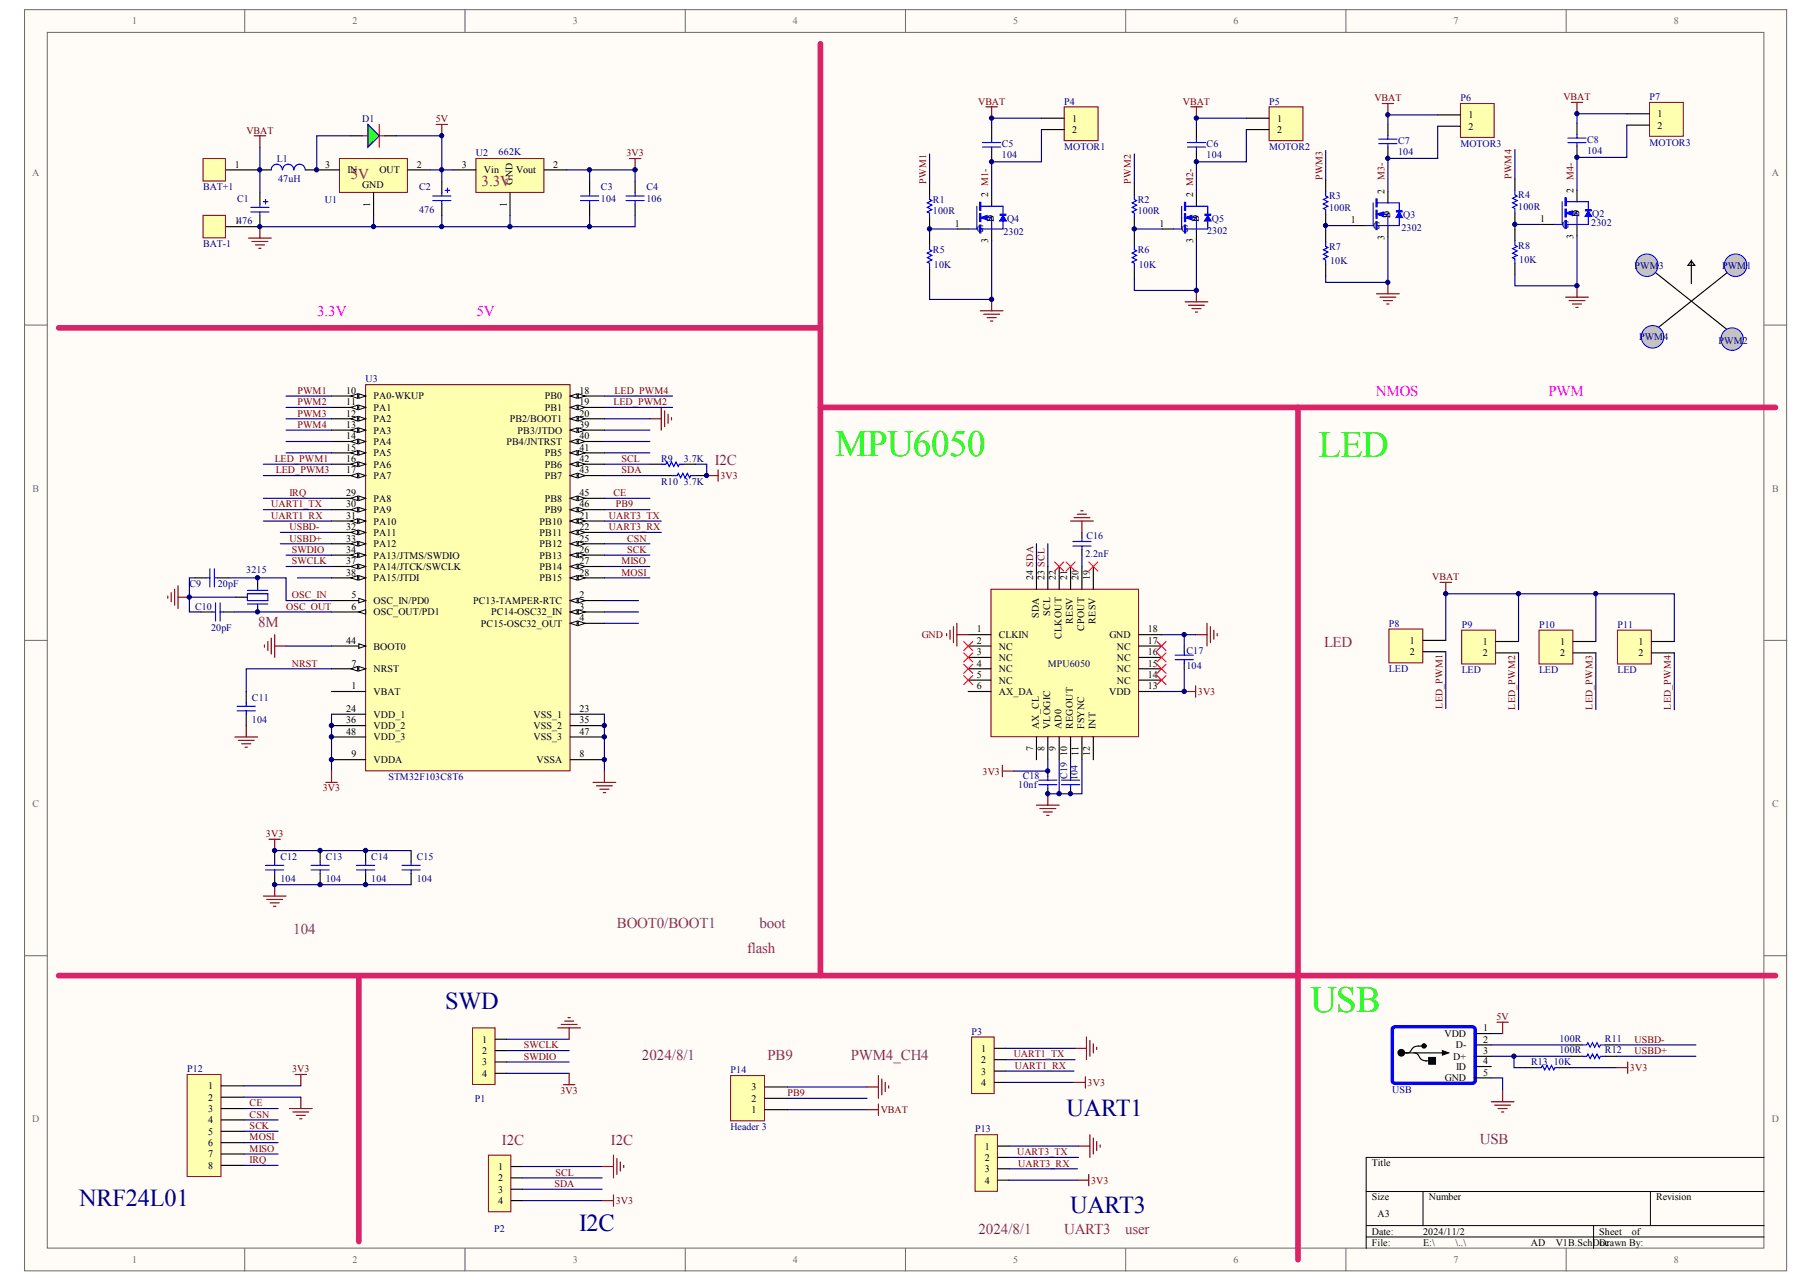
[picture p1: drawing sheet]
<svg xmlns="http://www.w3.org/2000/svg" width="297mm" height="210mm" viewBox="0 0 297 210" stroke-linecap="round" stroke-linejoin="round" font-family="sans-serif">
<defs><g id="words">
<g font-size="6" fill="#0f0">
<text x="136.6" y="74.7">MPU6050</text>
<text x="215.7" y="74.8">LED</text>
<text x="214.4" y="165.6">USB</text>
</g>
<g font-size="4" fill="#000080">
<text x="72.8" y="165">SWD</text>
<text x="174.5" y="182.5">UART1</text>
<text x="12.9" y="197.4">NRF24L01</text>
<text x="94.7" y="201.5">I2C</text>
<text x="175" y="198.5">UART3</text>
</g>
<g font-size="2.5" fill="#800080">
<text x="57.4" y="29.3">5V</text>
<text x="78.8" y="30.4">3.3V</text>
<text x="116.9" y="76.1">I2C</text>
<text x="42.2" y="102.5">8M</text>
<text x="216.6" y="105.9">LED</text>
<text x="48" y="152.7">104</text>
<text x="100.9" y="151.8">BOOT0/BOOT1</text>
<text x="122.2" y="155.9">flash</text>
<text x="124.2" y="151.8">boot</text>
<text x="105" y="173.4">2024/8/1</text>
<text x="125.5" y="173.4">PB9</text>
<text x="139.2" y="173.4">PWM4_CH4</text>
<text x="82.1" y="187.3">I2C</text>
<text x="99.9" y="187.3">I2C</text>
<text x="242.1" y="187.1">USB</text>
<text x="160" y="201.8">2024/8/1</text>
<text x="174.1" y="201.8">UART3</text>
<text x="184" y="201.8">user</text>
</g>
<g font-size="2.5" fill="#f0f">
<text x="51.9" y="51.8">3.3V</text>
<text x="78" y="51.8">5V</text>
<text x="225.1" y="64.8">NMOS</text>
<text x="253.3" y="64.8">PWM</text>
</g>
<g font-size="1.6" fill="#696969">
<text x="21.6" y="4">1</text>
<text x="57.6" y="4">2</text>
<text x="93.7" y="4">3</text>
<text x="129.7" y="4">4</text>
<text x="165.7" y="4">5</text>
<text x="201.7" y="4">6</text>
<text x="237.8" y="4">7</text>
<text x="273.8" y="4">8</text>
<text x="5.3" y="28.8">A</text>
<text x="289.8" y="28.8">A</text>
<text x="5.3" y="80.4">B</text>
<text x="289.9" y="80.4">B</text>
<text x="5.3" y="132">C</text>
<text x="289.9" y="132">C</text>
<text x="5.3" y="183.6">D</text>
<text x="289.8" y="183.6">D</text>
<text x="21.6" y="206.6">1</text>
<text x="57.6" y="206.6">2</text>
<text x="93.7" y="206.6">3</text>
<text x="129.7" y="206.6">4</text>
<text x="165.7" y="206.6">5</text>
<text x="201.7" y="206.6">6</text>
<text x="237.8" y="206.6">7</text>
<text x="273.8" y="206.6">8</text>
</g>
<g font-size="1.6" fill="#800000">
<text x="160" y="17.1">VBAT</text>
<text x="193.5" y="17.1">VBAT</text>
<text x="224.8" y="16.6">VBAT</text>
<text x="255.7" y="16.4">VBAT</text>
<text x="40.3" y="21.9">VBAT</text>
<text x="71.3" y="20">5V</text>
<text x="102.4" y="25.6">3V3</text>
<text x="216.3" y="29.5" transform="rotate(-90 216.3 29.5)">PWM3</text>
<text x="226.5" y="29.5" transform="rotate(-90 226.5 29.5)">M3-</text>
<text x="247.2" y="29.3" transform="rotate(-90 247.2 29.3)">PWM4</text>
<text x="257.4" y="29.5" transform="rotate(-90 257.4 29.5)">M4-</text>
<text x="151.5" y="30" transform="rotate(-90 151.5 30)">PWM1</text>
<text x="185" y="30" transform="rotate(-90 185 30)">PWM2</text>
<text x="48.6" y="64.4">PWM1</text>
<text x="100.5" y="64.4">LED_PWM4</text>
<text x="48.6" y="66.3">PWM2</text>
<text x="48.6" y="68.1">PWM3</text>
<text x="48.6" y="70">PWM4</text>
<text x="100.3" y="66.3">LED_PWM2</text>
<text x="44.9" y="75.6">LED_PWM1</text>
<text x="45.1" y="77.4">LED_PWM3</text>
<text x="101.6" y="77.4">SDA</text>
<text x="101.6" y="75.6">SCL</text>
<text x="44.4" y="83">UART1_TX</text>
<text x="47.3" y="81.2">IRQ</text>
<text x="100.3" y="81.2">CE</text>
<text x="100.7" y="83">PB9</text>
<text x="117.8" y="78.4">3V3</text>
<text x="44.4" y="84.9">UART1_RX</text>
<text x="47.3" y="88.6">USBD+</text>
<text x="47.3" y="86.7">USBD-</text>
<text x="99.6" y="84.9">UART3_TX</text>
<text x="99.6" y="86.7">UART3_RX</text>
<text x="102.6" y="88.6">CSN</text>
<text x="47.7" y="92.3">SWCLK</text>
<text x="47.7" y="90.5">SWDIO</text>
<text x="101.6" y="94.2">MOSI</text>
<text x="101.6" y="92.3">MISO</text>
<text x="102.6" y="90.5">SCK</text>
<text x="234.3" y="94.9">VBAT</text>
<text x="46.8" y="99.8">OSC_OUT</text>
<text x="47.7" y="97.9">OSC_IN</text>
<text x="150.8" y="104.4">GND</text>
<text x="47.7" y="109.1">NRST</text>
<text x="195.9" y="113.7">3V3</text>
<text x="235.9" y="115.9" transform="rotate(-90 235.9 115.9)">LED_PWM1</text>
<text x="247.8" y="116.1" transform="rotate(-90 247.8 116.1)">LED_PWM2</text>
<text x="260.5" y="116.1" transform="rotate(-90 260.5 116.1)">LED_PWM3</text>
<text x="273.3" y="116.1" transform="rotate(-90 273.3 116.1)">LED_PWM4</text>
<text x="52.8" y="129.5">3V3</text>
<text x="160.7" y="126.7">3V3</text>
<text x="43.5" y="136.9">3V3</text>
<text x="244.8" y="166.9">5V</text>
<text x="85.7" y="171.5">SWCLK</text>
<text x="85.7" y="173.4">SWDIO</text>
<text x="165.8" y="173">UART1_TX</text>
<text x="267.4" y="170.6">USBD-</text>
<text x="267.4" y="172.4">USBD+</text>
<text x="47.8" y="175.4">3V3</text>
<text x="91.7" y="178.9">3V3</text>
<text x="128.8" y="179.3">PB9</text>
<text x="166" y="174.9">UART1_RX</text>
<text x="177.9" y="177.7">3V3</text>
<text x="266.6" y="175.2">3V3</text>
<text x="40.8" y="181">CE</text>
<text x="40.8" y="182.9">CSN</text>
<text x="40.8" y="184.7">SCK</text>
<text x="144.1" y="182.1">VBAT</text>
<text x="40.8" y="186.6">MOSI</text>
<text x="40.8" y="188.4">MISO</text>
<text x="40.8" y="190.3">IRQ</text>
<text x="166.4" y="189">UART3_TX</text>
<text x="166.6" y="190.9">UART3_RX</text>
<text x="90.7" y="194.2">SDA</text>
<text x="90.9" y="192.3">SCL</text>
<text x="100.7" y="197">3V3</text>
<text x="178.5" y="193.6">3V3</text>
</g>
<g font-size="1.6" fill="#000080">
<text x="174.1" y="17.1">P4</text>
<text x="207.6" y="17.1">P5</text>
<text x="238.9" y="16.6">P6</text>
<text x="269.8" y="16.4">P7</text>
<text x="59.2" y="20">D1</text>
<text x="228.7" y="23.5">C7</text>
<text x="259.6" y="23.3">C8</text>
<text x="269.8" y="23.8">MOTOR3</text>
<text x="45.3" y="26.4">L1</text>
<text x="45.5" y="29.8">47uH</text>
<text x="77.8" y="25.6">U2</text>
<text x="81.6" y="25.4">662K</text>
<text x="163.9" y="25.9">104</text>
<text x="163.9" y="24.1">C5</text>
<text x="174.1" y="24.6">MOTOR1</text>
<text x="197.4" y="25.9">104</text>
<text x="197.4" y="24.1">C6</text>
<text x="207.6" y="24.6">MOTOR2</text>
<text x="228.7" y="25.4">104</text>
<text x="238.9" y="24">MOTOR3</text>
<text x="259.6" y="25.2">104</text>
<text x="33.2" y="31.2">BAT+1</text>
<text x="38.8" y="33">C1</text>
<text x="53.1" y="33.2">U1</text>
<text x="68.5" y="34.9">476</text>
<text x="68.5" y="31.2">C2</text>
<text x="98.3" y="33">104</text>
<text x="98.3" y="31.2">C3</text>
<text x="105.7" y="33">106</text>
<text x="105.7" y="31.2">C4</text>
<text x="152.6" y="35.1">100R</text>
<text x="152.6" y="33.2">R1</text>
<text x="186.1" y="35.1">100R</text>
<text x="186.1" y="33.2">R2</text>
<text x="217.4" y="34.5">100R</text>
<text x="217.4" y="32.6">R3</text>
<text x="229.5" y="35.7">Q3</text>
<text x="248.3" y="34.3">100R</text>
<text x="248.3" y="32.5">R4</text>
<text x="260.5" y="35.5">Q2</text>
<text x="33.2" y="40.4">BAT-1</text>
<text x="152.6" y="41.4">R5</text>
<text x="164.1" y="38.4">2302</text>
<text x="164.7" y="36.3">Q4</text>
<text x="186.1" y="41.4">R6</text>
<text x="197.4" y="38.2">2302</text>
<text x="198.2" y="36.3">Q5</text>
<text x="217.4" y="40.9">R7</text>
<text x="229.2" y="37.8">2302</text>
<text x="248.3" y="40.7">R8</text>
<text x="260.3" y="36.9">2302</text>
<text x="152.8" y="43.8">10K</text>
<text x="186.3" y="43.8">10K</text>
<text x="217.6" y="43.2">10K</text>
<text x="248.5" y="43">10K</text>
<text x="267.4" y="44">PWM3</text>
<text x="281.7" y="44">PWM1</text>
<text x="268.1" y="55.7">PWM4</text>
<text x="281.1" y="56.2">PWM2</text>
<text x="59.8" y="62.6">U3</text>
<text x="108.2" y="75.6">R9</text>
<text x="111.9" y="75.6">3.7K</text>
<text x="108.2" y="79.3">R10</text>
<text x="111.9" y="79.3">3.7K</text>
<text x="177.7" y="88.2">C16</text>
<text x="40.3" y="93.8">3215</text>
<text x="177.5" y="91.2">2.2nF</text>
<text x="31" y="96">C9</text>
<text x="31.9" y="99.8">C10</text>
<text x="35.6" y="96">20pF</text>
<text x="34.5" y="103.3">20pF</text>
<text x="194.1" y="107">C17</text>
<text x="227.2" y="102.5">P8</text>
<text x="239.1" y="102.7">P9</text>
<text x="251.7" y="102.7">P10</text>
<text x="264.6" y="102.7">P11</text>
<text x="171.4" y="109.1">MPU6050</text>
<text x="194.1" y="109.4">104</text>
<text x="227.2" y="110">LED</text>
<text x="239.1" y="110.2">LED</text>
<text x="251.7" y="110.2">LED</text>
<text x="264.6" y="110.2">LED</text>
<text x="41.2" y="114.6">C11</text>
<text x="41.2" y="118.3">104</text>
<text x="63.5" y="127.6">STM32F103C8T6</text>
<text x="166.6" y="128.9">10nf</text>
<text x="167.3" y="127.5">C18</text>
<text x="174.6" y="127.4" transform="rotate(-90 174.6 127.4)">C19</text>
<text x="176.2" y="127.6" transform="rotate(-90 176.2 127.6)">104</text>
<text x="45.9" y="140.7">C12</text>
<text x="53.3" y="140.7">C13</text>
<text x="60.7" y="140.7">C14</text>
<text x="68.2" y="140.7">C15</text>
<text x="45.9" y="144.4">104</text>
<text x="53.3" y="144.4">104</text>
<text x="60.7" y="144.4">104</text>
<text x="68.2" y="144.4">104</text>
<text x="158.9" y="169.3">P3</text>
<text x="255.1" y="172.3">100R</text>
<text x="255.1" y="170.4">100R</text>
<text x="262.5" y="170.4">R11</text>
<text x="262.5" y="172.3">R12</text>
<text x="30.6" y="175.4">P12</text>
<text x="119.5" y="175.6">P14</text>
<text x="227.7" y="178.8">USB</text>
<text x="250.4" y="174.3">R13</text>
<text x="254.1" y="174.3">10K</text>
<text x="77.7" y="180.3">P1</text>
<text x="119.5" y="184.9">Header 3</text>
<text x="159.5" y="185.3">P13</text>
<text x="80.8" y="201.6">P2</text>
</g>
<g font-size="1.6">
<text x="175.4" y="19.9">1</text>
<text x="175.4" y="21.8">2</text>
<text x="208.9" y="19.9">1</text>
<text x="208.9" y="21.8">2</text>
<text x="240.2" y="19.4">1</text>
<text x="240.2" y="21.2">2</text>
<text x="271.1" y="19.2">1</text>
<text x="271.1" y="21">2</text>
<text x="38.4" y="27.4">1</text>
<text x="53.2" y="27.4">3</text>
<text x="56.8" y="28.4">IN</text>
<text x="62.1" y="28.4">OUT</text>
<text x="68.2" y="27.4">2</text>
<text x="75.5" y="27.4">3</text>
<text x="79.1" y="28.4">Vin</text>
<text x="84.4" y="28.4">Vout</text>
<text x="90.5" y="27.4">2</text>
<text x="59.2" y="30.8">GND</text>
<text x="60.6" y="33.8" transform="rotate(-90 60.6 33.8)">1</text>
<text x="82.9" y="33.8" transform="rotate(-90 82.9 33.8)">1</text>
<text x="83.8" y="30.2" transform="rotate(-90 83.8 30.2)">GND</text>
<text x="161.7" y="32.3" transform="rotate(-90 161.7 32.3)">2 M1-</text>
<text x="195.1" y="32.3" transform="rotate(-90 195.1 32.3)">2 M2-</text>
<text x="226.5" y="31.7" transform="rotate(-90 226.5 31.7)">2</text>
<text x="227.4" y="35.7" transform="rotate(-90 227.4 35.7)">D</text>
<text x="227.4" y="35.6" transform="rotate(-90 227.4 35.6)">S</text>
<text x="257.4" y="31.5" transform="rotate(-90 257.4 31.5)">2</text>
<text x="258.3" y="35.5" transform="rotate(-90 258.3 35.5)">D</text>
<text x="258.3" y="35.4" transform="rotate(-90 258.3 35.4)">S</text>
<text x="38.4" y="36.7">1476</text>
<text x="156.2" y="37.1">1</text>
<text x="159.8" y="38">G</text>
<text x="161.7" y="39.8" transform="rotate(-90 161.7 39.8)">3</text>
<text x="162.6" y="36.3" transform="rotate(-90 162.6 36.3)">D</text>
<text x="162.6" y="36.2" transform="rotate(-90 162.6 36.2)">S</text>
<text x="189.7" y="37.1">1</text>
<text x="193.3" y="38">G</text>
<text x="195.1" y="39.8" transform="rotate(-90 195.1 39.8)">3</text>
<text x="196.1" y="36.3" transform="rotate(-90 196.1 36.3)">D</text>
<text x="196.1" y="36.2" transform="rotate(-90 196.1 36.2)">S</text>
<text x="221" y="36.5">1</text>
<text x="224.6" y="37.5">G</text>
<text x="226.5" y="39.2" transform="rotate(-90 226.5 39.2)">3</text>
<text x="251.9" y="36.4">1</text>
<text x="255.5" y="37.3">G</text>
<text x="257.4" y="39" transform="rotate(-90 257.4 39)">3</text>
<text x="56.6" y="64.4">10</text>
<text x="61.1" y="65.4">PA0-WKUP</text>
<text x="89.1" y="65.4">PB0</text>
<text x="94.8" y="64.4">18</text>
<text x="56.6" y="66.3">11</text>
<text x="56.6" y="68.1">12</text>
<text x="56.6" y="70">13</text>
<text x="56.6" y="71.9">14</text>
<text x="61.1" y="67.2">PA1</text>
<text x="61.1" y="69.1">PA2</text>
<text x="61.1" y="70.9">PA3</text>
<text x="83.4" y="69.1">PB2/BOOT1</text>
<text x="84.7" y="70.9">PB3/JTDO</text>
<text x="89.1" y="67.2">PB1</text>
<text x="94.8" y="66.3">19</text>
<text x="94.8" y="68.1">20</text>
<text x="94.8" y="70">39</text>
<text x="94.8" y="71.9">40</text>
<text x="56.6" y="73.7">15</text>
<text x="56.6" y="75.6">16</text>
<text x="56.6" y="77.4">17</text>
<text x="61.1" y="72.8">PA4</text>
<text x="61.1" y="74.7">PA5</text>
<text x="61.1" y="76.5">PA6</text>
<text x="82.8" y="72.8">PB4/JNTRST</text>
<text x="89.1" y="74.7">PB5</text>
<text x="89.1" y="76.5">PB6</text>
<text x="94.8" y="73.7">41</text>
<text x="94.8" y="75.6">42</text>
<text x="94.8" y="77.4">43</text>
<text x="56.6" y="81.2">29</text>
<text x="56.6" y="83">30</text>
<text x="61.1" y="78.4">PA7</text>
<text x="61.1" y="82.1">PA8</text>
<text x="61.1" y="84">PA9</text>
<text x="89.1" y="78.4">PB7</text>
<text x="89.1" y="82.1">PB8</text>
<text x="89.1" y="84">PB9</text>
<text x="94.8" y="81.2">45</text>
<text x="94.8" y="83">46</text>
<text x="56.6" y="84.9">31</text>
<text x="56.6" y="86.7">32</text>
<text x="56.6" y="88.6">33</text>
<text x="61.1" y="85.8">PA10</text>
<text x="61.1" y="87.7">PA11</text>
<text x="61.1" y="89.5">PA12</text>
<text x="88.3" y="85.8">PB10</text>
<text x="88.3" y="87.7">PB11</text>
<text x="88.3" y="89.5">PB12</text>
<text x="94.8" y="84.9">21</text>
<text x="94.8" y="86.7">22</text>
<text x="94.8" y="88.6">25</text>
<text x="56.6" y="90.5">34</text>
<text x="56.6" y="92.3">37</text>
<text x="56.6" y="94.2">38</text>
<text x="61.1" y="91.4">PA13/JTMS/SWDIO</text>
<text x="61.1" y="93.2">PA14/JTCK/SWCLK</text>
<text x="61.1" y="95.1">PA15/JTDI</text>
<text x="88.3" y="91.4">PB13</text>
<text x="88.3" y="93.2">PB14</text>
<text x="88.3" y="95.1">PB15</text>
<text x="94.8" y="90.5">26</text>
<text x="94.8" y="92.3">27</text>
<text x="94.8" y="94.2">28</text>
<text x="169" y="94.9" transform="rotate(-90 169 94.9)">24 SDA</text>
<text x="170.8" y="94.9" transform="rotate(-90 170.8 94.9)">23 SCL</text>
<text x="172.7" y="94.9" transform="rotate(-90 172.7 94.9)">22</text>
<text x="174.6" y="94.9" transform="rotate(-90 174.6 94.9)">21</text>
<text x="176.4" y="94.9" transform="rotate(-90 176.4 94.9)">20</text>
<text x="178.3" y="94.9" transform="rotate(-90 178.3 94.9)">19</text>
<text x="57.5" y="97.9">5</text>
<text x="57.5" y="99.8">6</text>
<text x="61.1" y="98.8">OSC_IN/PD0</text>
<text x="61.1" y="100.7">OSC_OUT/PD1</text>
<text x="77.4" y="98.8">PC13-TAMPER-RTC</text>
<text x="80.4" y="100.7">PC14-OSC32_IN</text>
<text x="94.8" y="97.9">2</text>
<text x="94.8" y="99.8">3</text>
<text x="94.8" y="101.6">4</text>
<text x="169.9" y="101.1" transform="rotate(-90 169.9 101.1)">SDA</text>
<text x="171.8" y="100.8" transform="rotate(-90 171.8 100.8)">SCL</text>
<text x="56.6" y="105.3">44</text>
<text x="61.1" y="106.3">BOOT0</text>
<text x="78.7" y="102.5">PC15-OSC32_OUT</text>
<text x="159.8" y="103.5">1</text>
<text x="159.8" y="105.3">2</text>
<text x="159.8" y="107.2">3</text>
<text x="163.4" y="104.4">CLKIN</text>
<text x="163.4" y="106.3">NC</text>
<text x="173.6" y="104.5" transform="rotate(-90 173.6 104.5)">CLKOUT</text>
<text x="175.5" y="102" transform="rotate(-90 175.5 102)">RESV</text>
<text x="177.4" y="103.2" transform="rotate(-90 177.4 103.2)">CPOUT</text>
<text x="179.2" y="102" transform="rotate(-90 179.2 102)">RESV</text>
<text x="181.5" y="104.4">GND</text>
<text x="182.7" y="106.3">NC</text>
<text x="187.8" y="107.2">16</text>
<text x="187.8" y="105.3">17</text>
<text x="187.8" y="103.5">18</text>
<text x="230.6" y="105.3">1</text>
<text x="230.6" y="107.2">2</text>
<text x="242.5" y="105.5">1</text>
<text x="242.5" y="107.4">2</text>
<text x="255.2" y="105.5">1</text>
<text x="255.2" y="107.4">2</text>
<text x="268" y="105.5">1</text>
<text x="268" y="107.4">2</text>
<text x="57.5" y="109.1">7</text>
<text x="57.5" y="112.8">1</text>
<text x="61.1" y="110">NRST</text>
<text x="61.1" y="113.7">VBAT</text>
<text x="159.8" y="109.1">4</text>
<text x="159.8" y="110.9">5</text>
<text x="159.8" y="112.8">6</text>
<text x="163.4" y="108.1">NC</text>
<text x="163.4" y="110">NC</text>
<text x="163.4" y="111.8">NC</text>
<text x="163.4" y="113.7">AX_DA</text>
<text x="181.4" y="113.7">VDD</text>
<text x="182.7" y="111.8">NC</text>
<text x="182.7" y="110">NC</text>
<text x="182.7" y="108.1">NC</text>
<text x="187.8" y="112.8">13</text>
<text x="187.8" y="110.9">14</text>
<text x="187.8" y="109.1">15</text>
<text x="56.6" y="116.5">24</text>
<text x="56.6" y="118.3">36</text>
<text x="61.1" y="117.4">VDD_1</text>
<text x="61.1" y="119.3">VDD_2</text>
<text x="87.3" y="117.4">VSS_1</text>
<text x="87.3" y="119.3">VSS_2</text>
<text x="94.8" y="116.5">23</text>
<text x="94.8" y="118.3">35</text>
<text x="169.9" y="119.3" transform="rotate(-90 169.9 119.3)">AX_CL</text>
<text x="171.8" y="119.3" transform="rotate(-90 171.8 119.3)">VLOGIC</text>
<text x="173.6" y="119.3" transform="rotate(-90 173.6 119.3)">AD0</text>
<text x="175.5" y="119.3" transform="rotate(-90 175.5 119.3)">REGOUT</text>
<text x="177.4" y="119.3" transform="rotate(-90 177.4 119.3)">FSYNC</text>
<text x="179.2" y="119.3" transform="rotate(-90 179.2 119.3)">INT</text>
<text x="56.6" y="120.2">48</text>
<text x="57.5" y="123.9">9</text>
<text x="61.1" y="121.1">VDD_3</text>
<text x="61.1" y="124.9">VDDA</text>
<text x="87.3" y="121.1">VSS_3</text>
<text x="87.8" y="124.9">VSSA</text>
<text x="94.8" y="120.2">47</text>
<text x="94.8" y="123.9">8</text>
<text x="169" y="122.9" transform="rotate(-90 169 122.9)">7</text>
<text x="170.8" y="122.9" transform="rotate(-90 170.8 122.9)">8</text>
<text x="172.7" y="122.9" transform="rotate(-90 172.7 122.9)">9</text>
<text x="174.6" y="123.7" transform="rotate(-90 174.6 123.7)">10</text>
<text x="176.4" y="123.7" transform="rotate(-90 176.4 123.7)">11</text>
<text x="178.3" y="123.7" transform="rotate(-90 178.3 123.7)">12</text>
<text x="78.9" y="170.6">1</text>
<text x="78.9" y="172.4">2</text>
<text x="160.5" y="172.1">1</text>
<text x="160.5" y="173.9">2</text>
<text x="236.3" y="169.7">VDD</text>
<text x="237.7" y="173.4">D+</text>
<text x="238.1" y="171.5">D-</text>
<text x="242.6" y="168.7">1</text>
<text x="242.6" y="172.4">3</text>
<text x="242.6" y="170.6">2</text>
<text x="34" y="178.2">1</text>
<text x="78.9" y="174.3">3</text>
<text x="78.9" y="176.2">4</text>
<text x="122.9" y="178.4">3</text>
<text x="160.5" y="175.8">3</text>
<text x="160.5" y="177.7">4</text>
<text x="236.3" y="176.9">GND</text>
<text x="238.2" y="175.1">ID</text>
<text x="242.6" y="174.1">4</text>
<text x="242.6" y="176">5</text>
<text x="34" y="180.1">2</text>
<text x="34" y="181.9">3</text>
<text x="34" y="183.8">4</text>
<text x="34" y="185.6">5</text>
<text x="122.9" y="182.1">1</text>
<text x="122.9" y="180.3">2</text>
<text x="34" y="187.5">6</text>
<text x="34" y="189.4">7</text>
<text x="34" y="191.2">8</text>
<text x="81.5" y="191.4">1</text>
<text x="161.1" y="188.1">1</text>
<text x="161.1" y="189.9">2</text>
<text x="161.1" y="191.8">3</text>
<text x="224.4" y="190.8">Title</text>
<text x="81.5" y="193.3">2</text>
<text x="81.5" y="195.1">3</text>
<text x="81.5" y="197">4</text>
<text x="161.1" y="193.6">4</text>
<text x="224.4" y="196.4">Size</text>
<text x="233.7" y="196.4">Number</text>
<text x="270.9" y="196.4">Revision</text>
<text x="224.4" y="202">Date:</text>
<text x="224.4" y="203.8">File:</text>
<text x="225.3" y="199.2">A3</text>
<text x="232.8" y="202">2024/11/2</text>
<text x="232.8" y="203.8">E:\</text>
<text x="238.1" y="203.8">\..\</text>
<text x="250.4" y="203.8">AD</text>
<text x="254.5" y="203.8">V1B.SchDoc</text>
<text x="261.6" y="202">Sheet</text>
<text x="261.6" y="203.8">Drawn By:</text>
<text x="266.9" y="202">of</text>
</g>
</g></defs>
<g fill="#fffcf8" stroke="#696969" stroke-width=".16">
<path d="M4 1.6h288.2v206.3h-288.2z"/>
<path d="M7.7 5.3h280.8v198.9h-280.8z"/>
</g>
<g fill="none" stroke="#696969" stroke-width=".16">
<path d="M40 1.6v3.7M76.1 1.6v3.7M112.1 1.6v3.7M148.1 1.6v3.7M184.1 1.6v3.7M220.2 1.6v3.7M256.2 1.6v3.7M4 53.2h3.7M288.6 53.2h3.7M4 104.8h3.7M288.6 104.8h3.7M4 156.4h3.7"/>
<path d="M288.6 156.4h3.7M40 204.2v3.8M76.1 204.2v3.8M112.1 204.2v3.8M148.1 204.2v3.8M184.1 204.2v3.8M220.2 204.2v3.8M256.2 204.2v3.8"/>
</g>
<path d="M223.5 194.9h65.1M232.8 194.9v5.6M270 194.9v5.6M288.6 189.4h-65.1v14.8M223.5 200.5h65.1M223.5 202.4h65.1M260.7 200.5v3.7" fill="none" stroke="#000" stroke-width=".16"/>
<path d="M59.8 62.9h33.4v63.2h-33.4z" fill="#ffffb0" stroke="#800000" stroke-width=".16"/>
<path d="M54.2 105.7h5.6" fill="none" stroke="#000" stroke-width=".19"/>
<path d="M58.7 105.3l1.1 .4-1.1 .4z" fill="#fffcf8" stroke="#000" stroke-width=".16"/>
<path d="M54.2 109.4h5.6" fill="none" stroke="#000" stroke-width=".19"/>
<g fill="#fffcf8" stroke="#000" stroke-width=".16">
<path d="M58.7 109l1.1 .4-1.1 .4z"/>
<path d="M57.4 109.4l1.1-.4v.8z"/>
</g>
<path d="M54.2 98.3h5.6" fill="none" stroke="#000" stroke-width=".19"/>
<path d="M58.7 97.9l1.1 .4-1.1 .3z" fill="#fffcf8" stroke="#000" stroke-width=".16"/>
<path d="M54.2 100.1h5.6" fill="none" stroke="#000" stroke-width=".19"/>
<path d="M58.7 100.1l1.1-.4v.8z" fill="#fffcf8" stroke="#000" stroke-width=".16"/>
<path d="M54.2 64.8h5.6" fill="none" stroke="#000" stroke-width=".19"/>
<g fill="#fffcf8" stroke="#000" stroke-width=".16">
<path d="M58.7 64.4l1.1 .4-1.1 .4z"/>
<path d="M57.4 64.8l1.1-.4v.8z"/>
</g>
<path d="M54.2 66.7h5.6" fill="none" stroke="#000" stroke-width=".19"/>
<g fill="#fffcf8" stroke="#000" stroke-width=".16">
<path d="M58.7 66.3l1.1 .4-1.1 .3z"/>
<path d="M57.4 66.7l1.1-.4v.7z"/>
</g>
<path d="M54.2 68.5h5.6" fill="none" stroke="#000" stroke-width=".19"/>
<g fill="#fffcf8" stroke="#000" stroke-width=".16">
<path d="M58.7 68.1l1.1 .4-1.1 .4z"/>
<path d="M57.4 68.5l1.1-.4v.8z"/>
</g>
<path d="M54.2 70.4h5.6" fill="none" stroke="#000" stroke-width=".19"/>
<g fill="#fffcf8" stroke="#000" stroke-width=".16">
<path d="M58.7 70l1.1 .4-1.1 .3z"/>
<path d="M57.4 70.4l1.1-.4v.7z"/>
</g>
<path d="M54.2 72.2h5.6" fill="none" stroke="#000" stroke-width=".19"/>
<g fill="#fffcf8" stroke="#000" stroke-width=".16">
<path d="M58.7 71.9l1.1 .3-1.1 .4z"/>
<path d="M57.4 72.2l1.1-.3v.7z"/>
</g>
<path d="M54.2 74.1h5.6" fill="none" stroke="#000" stroke-width=".19"/>
<g fill="#fffcf8" stroke="#000" stroke-width=".16">
<path d="M58.7 73.7l1.1 .4-1.1 .4z"/>
<path d="M57.4 74.1l1.1-.4v.8z"/>
</g>
<path d="M54.2 75.9h5.6" fill="none" stroke="#000" stroke-width=".19"/>
<g fill="#fffcf8" stroke="#000" stroke-width=".16">
<path d="M58.7 75.6l1.1 .3-1.1 .4z"/>
<path d="M57.4 75.9l1.1-.3v.7z"/>
</g>
<path d="M54.2 77.8h5.6" fill="none" stroke="#000" stroke-width=".19"/>
<g fill="#fffcf8" stroke="#000" stroke-width=".16">
<path d="M58.7 77.4l1.1 .4-1.1 .4z"/>
<path d="M57.4 77.8l1.1-.4v.8z"/>
</g>
<path d="M54.2 81.5h5.6" fill="none" stroke="#000" stroke-width=".19"/>
<g fill="#fffcf8" stroke="#000" stroke-width=".16">
<path d="M58.7 81.2l1.1 .3-1.1 .4z"/>
<path d="M57.4 81.5l1.1-.3v.7z"/>
</g>
<path d="M54.2 83.4h5.6" fill="none" stroke="#000" stroke-width=".19"/>
<g fill="#fffcf8" stroke="#000" stroke-width=".16">
<path d="M58.7 83l1.1 .4-1.1 .4z"/>
<path d="M57.4 83.4l1.1-.4v.8z"/>
</g>
<path d="M54.2 85.2h5.6" fill="none" stroke="#000" stroke-width=".19"/>
<g fill="#fffcf8" stroke="#000" stroke-width=".16">
<path d="M58.7 84.9l1.1 .3-1.1 .4z"/>
<path d="M57.4 85.2l1.1-.3v.7z"/>
</g>
<path d="M54.2 87.1h5.6" fill="none" stroke="#000" stroke-width=".19"/>
<g fill="#fffcf8" stroke="#000" stroke-width=".16">
<path d="M58.7 86.7l1.1 .4-1.1 .4z"/>
<path d="M57.4 87.1l1.1-.4v.8z"/>
</g>
<path d="M54.2 89h5.6" fill="none" stroke="#000" stroke-width=".19"/>
<g fill="#fffcf8" stroke="#000" stroke-width=".16">
<path d="M58.7 88.6l1.1 .4-1.1 .3z"/>
<path d="M57.4 89l1.1-.4v.7z"/>
</g>
<path d="M54.2 90.8h5.6" fill="none" stroke="#000" stroke-width=".19"/>
<g fill="#fffcf8" stroke="#000" stroke-width=".16">
<path d="M58.7 90.5l1.1 .3-1.1 .4z"/>
<path d="M57.4 90.8l1.1-.3v.7z"/>
</g>
<path d="M54.2 92.7h5.6" fill="none" stroke="#000" stroke-width=".19"/>
<g fill="#fffcf8" stroke="#000" stroke-width=".16">
<path d="M58.7 92.3l1.1 .4-1.1 .4z"/>
<path d="M57.4 92.7l1.1-.4v.8z"/>
</g>
<path d="M54.2 94.5h5.6" fill="none" stroke="#000" stroke-width=".19"/>
<g fill="#fffcf8" stroke="#000" stroke-width=".16">
<path d="M58.7 94.2l1.1 .3-1.1 .4z"/>
<path d="M57.4 94.5l1.1-.3v.7z"/>
</g>
<path d="M93.3 64.8h5.6" fill="none" stroke="#000" stroke-width=".19"/>
<g fill="#fffcf8" stroke="#000" stroke-width=".16">
<path d="M93.3 64.8l1.1-.4v.8z"/>
<path d="M94.6 64.4l1.1 .4-1.1 .4z"/>
</g>
<path d="M93.3 66.7h5.6" fill="none" stroke="#000" stroke-width=".19"/>
<g fill="#fffcf8" stroke="#000" stroke-width=".16">
<path d="M93.3 66.7l1.1-.4v.7z"/>
<path d="M94.6 66.3l1.1 .4-1.1 .3z"/>
</g>
<path d="M93.3 68.5h5.6" fill="none" stroke="#000" stroke-width=".19"/>
<g fill="#fffcf8" stroke="#000" stroke-width=".16">
<path d="M93.3 68.5l1.1-.4v.8z"/>
<path d="M94.6 68.1l1.1 .4-1.1 .4z"/>
</g>
<path d="M93.3 70.4h5.6" fill="none" stroke="#000" stroke-width=".19"/>
<g fill="#fffcf8" stroke="#000" stroke-width=".16">
<path d="M93.3 70.4l1.1-.4v.7z"/>
<path d="M94.6 70l1.1 .4-1.1 .3z"/>
</g>
<path d="M93.3 72.2h5.6" fill="none" stroke="#000" stroke-width=".19"/>
<g fill="#fffcf8" stroke="#000" stroke-width=".16">
<path d="M93.3 72.2l1.1-.3v.7z"/>
<path d="M94.6 71.9l1.1 .3-1.1 .4z"/>
</g>
<path d="M93.3 74.1h5.6" fill="none" stroke="#000" stroke-width=".19"/>
<g fill="#fffcf8" stroke="#000" stroke-width=".16">
<path d="M93.3 74.1l1.1-.4v.8z"/>
<path d="M94.6 73.7l1.1 .4-1.1 .4z"/>
</g>
<path d="M93.3 75.9h5.6" fill="none" stroke="#000" stroke-width=".19"/>
<g fill="#fffcf8" stroke="#000" stroke-width=".16">
<path d="M93.3 75.9l1.1-.3v.7z"/>
<path d="M94.6 75.6l1.1 .3-1.1 .4z"/>
</g>
<path d="M93.3 77.8h5.6" fill="none" stroke="#000" stroke-width=".19"/>
<g fill="#fffcf8" stroke="#000" stroke-width=".16">
<path d="M93.3 77.8l1.1-.4v.8z"/>
<path d="M94.6 77.4l1.1 .4-1.1 .4z"/>
</g>
<path d="M93.3 81.5h5.6" fill="none" stroke="#000" stroke-width=".19"/>
<g fill="#fffcf8" stroke="#000" stroke-width=".16">
<path d="M93.3 81.5l1.1-.3v.7z"/>
<path d="M94.6 81.2l1.1 .3-1.1 .4z"/>
</g>
<path d="M93.3 83.4h5.6" fill="none" stroke="#000" stroke-width=".19"/>
<g fill="#fffcf8" stroke="#000" stroke-width=".16">
<path d="M93.3 83.4l1.1-.4v.8z"/>
<path d="M94.6 83l1.1 .4-1.1 .4z"/>
</g>
<path d="M93.3 85.2h5.6" fill="none" stroke="#000" stroke-width=".19"/>
<g fill="#fffcf8" stroke="#000" stroke-width=".16">
<path d="M93.3 85.2l1.1-.3v.7z"/>
<path d="M94.6 84.9l1.1 .3-1.1 .4z"/>
</g>
<path d="M93.3 87.1h5.6" fill="none" stroke="#000" stroke-width=".19"/>
<g fill="#fffcf8" stroke="#000" stroke-width=".16">
<path d="M93.3 87.1l1.1-.4v.8z"/>
<path d="M94.6 86.7l1.1 .4-1.1 .4z"/>
</g>
<path d="M93.3 89h5.6" fill="none" stroke="#000" stroke-width=".19"/>
<g fill="#fffcf8" stroke="#000" stroke-width=".16">
<path d="M93.3 89l1.1-.4v.7z"/>
<path d="M94.6 88.6l1.1 .4-1.1 .3z"/>
</g>
<path d="M93.3 90.8h5.6" fill="none" stroke="#000" stroke-width=".19"/>
<g fill="#fffcf8" stroke="#000" stroke-width=".16">
<path d="M93.3 90.8l1.1-.3v.7z"/>
<path d="M94.6 90.5l1.1 .3-1.1 .4z"/>
</g>
<path d="M93.3 92.7h5.6" fill="none" stroke="#000" stroke-width=".19"/>
<g fill="#fffcf8" stroke="#000" stroke-width=".16">
<path d="M93.3 92.7l1.1-.4v.8z"/>
<path d="M94.6 92.3l1.1 .4-1.1 .4z"/>
</g>
<path d="M93.3 94.5h5.6" fill="none" stroke="#000" stroke-width=".19"/>
<g fill="#fffcf8" stroke="#000" stroke-width=".16">
<path d="M93.3 94.5l1.1-.3v.7z"/>
<path d="M94.6 94.2l1.1 .3-1.1 .4z"/>
</g>
<path d="M93.3 98.3h5.6" fill="none" stroke="#000" stroke-width=".19"/>
<g fill="#fffcf8" stroke="#000" stroke-width=".16">
<path d="M93.3 98.3l1.1-.4v.7z"/>
<path d="M94.6 97.9l1.1 .4-1.1 .3z"/>
</g>
<path d="M93.3 100.1h5.6" fill="none" stroke="#000" stroke-width=".19"/>
<g fill="#fffcf8" stroke="#000" stroke-width=".16">
<path d="M93.3 100.1l1.1-.4v.8z"/>
<path d="M94.6 99.7l1.1 .4-1.1 .4z"/>
</g>
<path d="M93.3 102h5.6" fill="none" stroke="#000" stroke-width=".19"/>
<g fill="#fffcf8" stroke="#000" stroke-width=".16">
<path d="M93.3 102l1.1-.4v.7z"/>
<path d="M94.6 101.6l1.1 .4-1.1 .3z"/>
</g>
<g fill="none" stroke="#000" stroke-width=".19">
<path d="M106.3 75.9h1.9M108.2 77.8h1.8M111.9 75.9h1.8M113.7 77.8h1.9M31.9 94.5h1.9M35.6 94.5h1.9M38.6 97.7h1.9M42.1 95.3v.9M42.1 99.2v.9M32.8 100.1h1.9M36.6 100.1h1.8M40.3 113.1v1.9"/>
<path d="M40.3 116.9v1.8M54.2 113.1h5.6M54.2 116.9h5.6M54.2 118.7h5.6M93.3 116.9h5.6M93.3 118.7h5.6M44.9 139.2v1.8M52.4 139.2v1.8M54.2 120.6h5.6M54.2 124.3h5.6M59.8 139.2v1.8M67.2 139.2v1.8"/>
<path d="M93.3 120.6h5.6M93.3 124.3h5.6M44.9 142.9v1.8M52.4 142.9v1.8M59.8 142.9v1.8M67.2 142.9v1.8"/>
</g>
<g fill="none" stroke="#000080" stroke-width=".19">
<path d="M46.8 64.8h7.4M46.8 66.7h7.4M46.8 68.5h7.4M46.8 70.4h7.4M46.8 72.2h7.4M46.8 74.1h7.4M98.9 75.9h7.4M98.9 70.4h7.4M98.9 72.2h7.4M98.9 74.1h7.4M98.9 77.8h9.3M113.7 75.9h1.9v1.9"/>
<path d="M37.5 94.5h4.6v.8M42.1 94.5h4.7v3.8h7.4M43.1 81.5h11.1M43.1 85.2h11.1M43.1 83.4h11.1M45.9 89h8.3M45.9 87.1h8.3M46.8 92.7h7.4M46.8 90.8h7.4M48.6 94.5h5.6M98.9 92.7h7.4M98.9 94.5h7.4"/>
<path d="M98.9 90.8h7.4M98.9 89h7.4M98.9 81.5h7.4M98.9 87.1h9.3M98.9 85.2h9.3M98.9 83.4h7.4M98.9 98.3h5.5M38.4 100.1h15.8M54.2 109.4h-13.9v3.7M54.2 116.9v9.2M98.9 116.9v9.2M98.9 100.1h5.5"/>
<path d="M98.9 102h5.5M44.9 139.2h22.3M44.9 144.7h22.3M39.9 177.6h9.3M39.9 179.5h9.3M39.9 181.4h5.6M39.9 183.2h5.6M39.9 185.1h5.6M39.9 186.9h5.6M39.9 188.8h5.6M39.9 190.7h5.6"/>
</g>
<g fill="none" stroke="#00f" stroke-width=".19">
<path d="M108.2 75.9h.7l.2-.3 .4 .7 .3-.7 .4 .7 .4-.7 .3 .7 .2-.4h.8M110 77.8h.8l.1-.4 .4 .8 .4-.8 .4 .8 .3-.8 .4 .8 .2-.4h.7M33.8 94.5h.5M34.3 93.1v2.9M35.1 93.1v2.9M35.1 94.5h.5M35.3 98.6v3M36 98.6v3M40.5 96.6h3.3M40.5 97.1h3.3v1.2h-3.3zM40.5 98.8h3.3M42.1 96.2v.4"/>
<path d="M42.1 98.8v.4M34.7 100.1h.6M36 100.1h.6M38.8 116.3h3M38.8 115.5h3M40.3 115v.5M40.3 116.3v.6M43.4 142.3h3M43.4 141.6h3M44.9 141v.6M44.9 142.3v.6M50.9 142.3h3"/>
<path d="M50.9 141.6h3M52.4 141v.6M52.4 142.3v.6M58.3 142.3h3M58.3 141.6h3M59.8 141v.6M59.8 142.3v.6M65.8 142.3h2.9M65.8 141.6h2.9M67.2 141v.6M67.2 142.3v.6"/>
</g>
<g fill="none" stroke="#800000" stroke-width=".19">
<path d="M106.3 68.5h1.9M108.2 66.7v3.7M108.7 67.2v2.6M109.3 67.8v1.5M109.8 68.3v.4M115.6 77.8h1.9M117.5 76.9v1.8M40.3 118.7v1.9M38.4 120.6h3.7M39 121.1h2.6M39.5 121.7h1.5M40.1 122.2h.4"/>
<path d="M44 137.3h1.9M44.9 137.3v1.9M53.3 128h1.9M54.2 126.1v1.9M97 128h3.7M97.6 128.6h2.6M98.1 129.1h1.5M98.7 129.7h.3M98.9 126.1v1.9M43.1 146.6h3.7M43.6 147.2h2.6M44.2 147.7h1.5"/>
<path d="M44.7 148.3h.4M44.9 144.7v1.9M48.3 175.8h1.8M49.2 175.8v1.8M49.2 179.5v1.9M47.3 181.4h3.8M47.9 181.9h2.6M48.5 182.5h1.4M49 183h.4"/>
</g>
<path d="M162.1 96.4h24.1v24.1h-24.1z" fill="#ffffb0" stroke="#800000" stroke-width=".16"/>
<g fill="none" stroke="#000" stroke-width=".19">
<path d="M169.5 92.7v3.7M171.4 92.7v3.7M173.2 92.7v3.7M175.1 92.7v3.7M177 87.1v.9M177 89.9v.9M177 92.7v3.7M178.8 92.7v3.7M158.4 103.8h3.7M158.4 105.7h3.7M158.4 107.6h3.7M158.4 109.4h3.7"/>
<path d="M158.4 111.3h3.7M158.4 113.1h3.7M186.3 103.8h3.7M186.3 105.7h3.7M186.3 107.6h3.7M186.3 109.4h3.7M186.3 111.3h3.7M186.3 113.1h3.7M193.7 105.7v.9M193.7 108.5v.9M169.5 120.6v3.7M171.4 120.6v3.7"/>
<path d="M171.4 126.1v1M171.4 128.9v1M173.2 120.6v3.7M175.1 120.6v3.7M175.1 126.1v1M175.1 128.9v1M177 120.6v3.7M178.8 120.6v3.7"/>
</g>
<g fill="none" stroke="#f00" stroke-width=".16">
<path d="M172.5 91.9l1.5 1.5M174 91.9l-1.5 1.5M174.4 91.9l1.5 1.5M175.9 91.9l-1.5 1.5M178.1 91.9l1.5 1.5M179.6 91.9l-1.5 1.5M157.6 105l1.5 1.4M157.6 106.8l1.5 1.5M157.6 108.7l1.5 1.5M157.6 110.5l1.5 1.5M159.1 106.8l-1.5 1.5M159.1 108.7l-1.5 1.5"/>
<path d="M159.1 105l-1.5 1.4M159.1 110.5l-1.5 1.5M189.2 105l1.5 1.4M189.2 106.8l1.5 1.5M189.2 108.7l1.5 1.5M189.2 110.5l1.5 1.5M190.7 105l-1.5 1.4M190.7 106.8l-1.5 1.5M190.7 108.7l-1.5 1.5M190.7 110.5l-1.5 1.5"/>
</g>
<g fill="none" stroke="#800000" stroke-width=".19">
<path d="M175.1 85.2h3.7M175.7 84.7h2.6M176.2 84.1h1.5M176.8 83.6h.4M177 85.2v1.9M154.8 103.7v.3M155.4 103.1v1.5M156 102.5v2.6M156.5 103.8h1.9M156.5 102v3.7M193.7 113.1h1.9M195.6 112.2v1.9"/>
<path d="M195.6 103.8h1.8M197.4 102v3.7M198 102.5v2.6M198.5 103.1v1.5M199.1 103.7v.3M164 125.2v1.9M164 126.1h1.8M169.5 131.7h3.7M170.1 132.3h2.6M170.6 132.8h1.5M171.2 133.4h.4M171.4 129.9v1.8"/>
</g>
<g fill="none" stroke="#00f" stroke-width=".19">
<path d="M175.5 88.6h3M175.5 89.3h3M177 88v.6M177 89.3v.6M192.2 107.2h3M192.2 107.9h3M193.7 106.6v.6M193.7 107.9v.6M169.9 127.6h3M169.9 128.4h3M171.4 127.1v.5M171.4 128.4v.5"/>
<path d="M173.6 127.6h3M173.6 128.4h3M175.1 127.1v.5M175.1 128.4v.5"/>
</g>
<path d="M169.5 89v3.7M171.4 89v3.7M177 90.8v1.9M190 103.8h5.6M193.7 109.4v3.7h-3.7M193.7 103.8v1.9M171.4 124.3v1.8h-5.6M173.2 124.3v5.6M175.1 124.3v1.8M177 124.3v5.6h-5.6" fill="none" stroke="#000080" stroke-width=".19"/>
<path d="M79.9 189h3.7v9.2h-3.7z" fill="#ffffb0" stroke="#800000" stroke-width=".16"/>
<path d="M83.6 190.8h1.9M83.6 192.7h1.9M83.6 194.6h1.9M83.6 196.4h1.9" fill="none" stroke="#000" stroke-width=".19"/>
<path d="M85.5 190.8h13M85.5 192.7h13M85.5 194.6h13M85.5 196.4h13" fill="none" stroke="#000080" stroke-width=".19"/>
<path d="M98.5 190.8h1.8M98.5 196.4h1.8M100.3 189v3.7M100.3 195.5v1.9M100.9 189.5v2.6M101.5 190.1v1.5M102 190.7v.3" fill="none" stroke="#800000" stroke-width=".19"/>
<path d="M158.9 169.7h3.7v9.2h-3.7z" fill="#ffffb0" stroke="#800000" stroke-width=".16"/>
<path d="M162.6 171.5h1.9M162.6 173.4h1.9M162.6 175.2h1.9M162.6 177.1h1.9" fill="none" stroke="#000" stroke-width=".19"/>
<path d="M164.5 173.4h11.4M164.5 177.1h11.2M164.5 175.2h11.2" fill="none" stroke="#000080" stroke-width=".19"/>
<path d="M175.9 171.5h1.8M177.7 169.7v3.7M178.3 170.2v2.6M178.8 170.8v1.5M179.4 171.3v.4" fill="none" stroke="#800000" stroke-width=".19"/>
<path d="M77.3 168.2h3.7v9.2h-3.7z" fill="#ffffb0" stroke="#800000" stroke-width=".16"/>
<g fill="none" stroke="#000" stroke-width=".19">
<path d="M152 38.2v1.9M156.6 37.5h1.9M162.2 20.9v1.9M162.2 24.6v1.9M162.2 31.9v1.8M162.2 37.5v1.8M185.5 38.2v1.9M190.1 37.5h1.9M195.7 20.9v1.9M195.7 24.6v1.9M195.7 31.9v1.8M195.7 37.5v1.8"/>
<path d="M216.8 37.7v1.9M221.4 36.9h1.9M227 20.3v1.9M227 24.1v1.8M227 31.3v1.9M227 36.9v1.9M247.8 37.5v1.9M252.4 36.7h1.8M257.9 20.2v1.8M257.9 23.9v1.9M257.9 31.1v1.9M257.9 36.7v1.9"/>
<path d="M152 43.8v1.9M185.5 43.8v1.9M216.8 43.3v1.8M247.8 43.1v1.9M81 170h1.9M81 171.9h1.9M81 173.7h1.9M81 175.6h1.9"/>
</g>
<g fill="none" stroke="#000080" stroke-width=".19">
<path d="M170.3 19.3h-8.1v1.6M203.9 19.3h-8.2v1.6M235.2 18.8h-8.2v1.5M266.1 18.6h-8.2v1.6M156.6 37.5h-4.6v.7M162.2 39.3v9.7h-10.2v-3.3M170.3 21.2v5.3h-8.1v5.4M190.1 37.5h-4.6v.7M195.7 39.3v8.2h-10.2v-1.8M221.4 36.9h-4.6v.8M227 38.8v7.4h-10.2v-1.1M252.4 36.7h-4.6v.8"/>
<path d="M98.9 68.5h7.4M46.8 105.7h7.4M82.9 170h10.2M82.9 171.9h10.2M82.9 173.7h10.2M82.9 175.6h10.2"/>
</g>
<g fill="none" stroke="#800000" stroke-width=".19">
<path d="M161.3 17.5h1.8M162.2 17.5v1.8M194.8 17.5h1.8M195.7 17.5v1.8M226.1 16.9h1.8M227 16.9v1.9M257 16.8h1.9M257.9 16.8v1.8M160.3 50.9h3.8M160.9 51.4h2.6M161.5 52h1.4M162 52.5h.4"/>
<path d="M162.2 49v1.9M193.8 49.4h3.8M194.4 49.9h2.6M195 50.5h1.4M195.5 51.1h.4M195.7 47.5v1.9M225.2 48.1h3.7M225.7 48.6h2.6M226.3 49.2h1.5M226.8 49.7h.4M227 46.2v1.9M256.1 48.6h3.7"/>
<path d="M256.6 49.2h2.6M257.2 49.7h1.5M257.8 50.3h.3M257.9 46.8v1.8M27.4 97.5v.4M28 97v1.4M28.6 96.4v2.6M29.1 95.8v3.8M29.1 97.7h1.9M235.6 95.3h1.8M236.5 95.3v1.8M91.2 168.2h3.8"/>
<path d="M91.8 167.6h2.6M92.2 177.5h1.8M92.4 167h1.4M92.9 166.5h.4M93.1 168.2v1.8M93.1 175.6v1.9"/>
</g>
<g fill="none" stroke="#00f" stroke-width=".19">
<path d="M159.8 33.7v3.8h-1.3M160.3 35.6h1.9v1.9M160.3 33.7h3.8v1.5M160.7 24.1h3M160.7 23.3h3M162.2 22.8v.5M162.2 24.1v.5M164.1 36.2v1.3h-3.8M193.3 33.7v3.8h-1.3M193.8 35.6h1.9v1.9M193.8 33.7h3.8v1.5M194.2 24.1h3"/>
<path d="M194.2 23.3h3M195.7 22.8v.5M195.7 24.1v.5M197.6 36.2v1.3h-3.8M216.8 39.6v.7l.4 .2-.7 .4 .7 .3-.7 .4 .7 .4-.7 .4 .3 .1v.8M224.6 33.2v3.7h-1.3M225.2 35h1.8v1.9M225.2 33.2h3.7v1.5M225.5 23.5h3M225.5 22.8h3M227 22.2v.6M227 23.5v.6"/>
<path d="M228.9 35.6v1.3h-3.7M247.8 39.4v.7l.4 .2-.8 .4 .8 .4-.8 .3 .8 .4-.8 .4 .4 .2v.7M255.5 33v3.7h-1.3M256.1 34.9h1.8v1.8M256.1 33h3.7v1.5M256.5 23.3h2.9M256.5 22.6h2.9M257.9 22v.6M257.9 23.3v.6M259.8 35.4v1.3h-3.7M152 40.1v.7l.4 .2-.7 .4 .7 .4-.7 .3 .7 .4-.7 .4 .3 .2v.7M185.5 40.1v.7l.4 .2-.7 .4 .7 .4-.7 .3 .7 .4-.7 .4 .3 .2v.7"/>
</g>
<g fill="#00f" stroke="#00f" stroke-width=".16">
<path d="M256.1 34.9l1.1-.4v.7z"/>
<path d="M259.8 34.5l.6 .9h-1.2z"/>
<path d="M225.2 35l1.1-.3v.7z"/>
<path d="M228.9 34.7l.5 .9h-1.1z"/>
<path d="M193.8 35.6l1.2-.4v.8z"/>
<path d="M197.6 35.2l.5 1h-1.1z"/>
<path d="M160.3 35.6l1.2-.4v.8z"/>
<path d="M164.1 35.2l.5 1h-1.1z"/>
</g>
<g fill="#00f" stroke="#00f" stroke-width=".19">
<path d="M259.3 34.3h1v.2h-1z" fill-rule="evenodd"/>
<path d="M256 32.4h.2v1.3h-.2z" fill-rule="evenodd"/>
<path d="M256 34.2h.2v1.3h-.2z" fill-rule="evenodd"/>
<path d="M256 36.1h.2v1.3h-.2z" fill-rule="evenodd"/>
<path d="M228.4 34.5h.9v.2h-.9z" fill-rule="evenodd"/>
<path d="M225.1 32.5h.1v1.3h-.1z" fill-rule="evenodd"/>
<path d="M225.1 34.4h.1v1.3h-.1z" fill-rule="evenodd"/>
<path d="M225.1 36.3h.1v1.3h-.1z" fill-rule="evenodd"/>
<path d="M197.1 35h.9v.2h-.9z" fill-rule="evenodd"/>
<path d="M193.7 33.1h.2v1.3h-.2z" fill-rule="evenodd"/>
<path d="M193.7 35h.2v1.3h-.2z" fill-rule="evenodd"/>
<path d="M193.7 36.8h.2v1.3h-.2z" fill-rule="evenodd"/>
<path d="M163.6 35h.9v.2h-.9z" fill-rule="evenodd"/>
<path d="M160.3 33.1h.1v1.3h-.1z" fill-rule="evenodd"/>
<path d="M160.3 35h.1v1.3h-.1z" fill-rule="evenodd"/>
<path d="M160.3 36.8h.1v1.3h-.1z" fill-rule="evenodd"/>
</g>
<path d="M174.1 17.5h5.5v5.5h-5.5z" fill="#ffffb0" stroke="#800000" stroke-width=".16"/>
<path d="M170.3 19.3h3.8M170.3 21.2h3.8" fill="none" stroke="#000" stroke-width=".19"/>
<path d="M207.6 17.5h5.5v5.5h-5.5z" fill="#ffffb0" stroke="#800000" stroke-width=".16"/>
<path d="M203.9 19.3h3.7M203.9 21.2h3.7" fill="none" stroke="#000" stroke-width=".19"/>
<path d="M203.9 21.2v5.3h-8.2v5.4" fill="none" stroke="#000080" stroke-width=".19"/>
<path d="M238.9 16.9h5.5v5.6h-5.5z" fill="#ffffb0" stroke="#800000" stroke-width=".16"/>
<path d="M235.2 18.8h3.7M235.2 20.7h3.7" fill="none" stroke="#000" stroke-width=".19"/>
<path d="M235.2 20.7v5.2h-8.2v5.4" fill="none" stroke="#000080" stroke-width=".19"/>
<path d="M269.8 16.8h5.5v5.5h-5.5z" fill="#ffffb0" stroke="#800000" stroke-width=".16"/>
<path d="M266.1 18.6h3.7M152 30v1.9M152 35.6v1.9M185.5 30v1.9M185.5 35.6v1.9M216.8 29.5v1.8M216.8 35v1.9M247.8 29.3v1.8M247.8 34.9v1.8M266.1 20.5h3.7" fill="none" stroke="#000" stroke-width=".19"/>
<path d="M152 25.2v4.8M185.5 25.2v4.8M216.8 24.6v4.9M247.8 24.5v4.8M266.1 20.5v5.3h-8.2v5.3" fill="none" stroke="#000080" stroke-width=".19"/>
<path d="M134.2 7.2v152.4M9.6 53.6h124.6M134.2 66.7h156.2M212.3 66.7v139.4M9.6 159.6h280.8" fill="none" stroke="#da2467" stroke-width=".93"/>
<path d="M152 31.9v.7l.4 .2-.7 .4 .7 .4-.7 .3 .7 .4-.7 .4 .3 .2v.7M185.5 31.9v.7l.4 .2-.7 .4 .7 .4-.7 .3 .7 .4-.7 .4 .3 .2v.7M216.8 31.3v.8l.4 .2-.7 .3 .7 .4-.7 .4 .7 .3-.7 .4 .3 .2v.7M247.8 31.1v.8l.4 .2-.8 .3 .8 .4-.8 .4 .8 .4-.8 .3 .4 .2v.8" fill="none" stroke="#00f" stroke-width=".19"/>
<path d="M30.6 175.8h5.5v16.7h-5.5z" fill="#ffffb0" stroke="#800000" stroke-width=".16"/>
<g fill="none" stroke="#000" stroke-width=".19">
<path d="M36.2 177.6h3.7M36.2 179.5h3.7M229.2 172.3h7.5M231.3 172.3a1.51 1.51 0 0 1 1.1 1l.3 .1 .6 .2M232.9 171.1h-.9a1.83 1.83 0 0 0-1.5 1.1l-.5 .1M233.1 173.6h1.1M241.1 169.1h2.8M241.1 172.8h2.8M241.1 171h2.8M241.1 174.5h2.8M241.1 176.3h2.8M249.5 174.7h1.9"/>
<path d="M255.1 174.7h1.8M256.9 172.8h1.9M256.9 171h1.9M262.5 172.8h1.9M262.5 171h1.9M36.2 181.4h3.7M36.2 183.2h3.7M36.2 185.1h3.7M36.2 186.9h3.7M36.2 188.8h3.7M36.2 190.7h3.7"/>
</g>
<g fill="none" stroke="#000080" stroke-width=".19">
<path d="M257.9 38.6v8.2h-10.1v-1.8M43.1 77.8h11.1M43.1 75.9h11.1M98.9 66.7h11.1M98.9 64.8h11.1M31.9 94.5h-.9v3.2M38.6 97.7h-7.6v2.4h1.8M236.5 106.6v9.3M248.4 106.8v9.3M261 106.8v9.3M273.9 106.8v9.3M243.9 176.3h1.9v2.1"/>
<path d="M243.9 171h13M243.9 172.8h13M243.9 169.1h1.9M247.6 172.8v1.9h1.9M256.9 174.7h7.5M264.4 171h13M264.4 172.8h13"/>
</g>
<path d="M251.4 174.7h.7l.2-.4 .4 .7 .3-.7 .4 .7 .4-.7 .3 .7 .2-.3h.8M258.8 171h.7l.2-.4 .4 .7 .4-.7 .3 .7 .4-.7 .4 .7 .2-.3h.7M258.8 172.8h.7l.2-.4 .4 .8 .4-.8 .3 .8 .4-.8 .4 .8 .2-.4h.7" fill="none" stroke="#00f" stroke-width=".19"/>
<path d="M227.8 168.2l.5-.2h12.7l.3 .4-.1 8.7-.5 .1h-12.7l-.3-.3z" fill="none" stroke="#00f" stroke-width=".56"/>
<g fill="#000" stroke="#000" stroke-width=".19">
<circle cx="229.2" cy="172.2" r=".54"/>
<circle cx="232.9" cy="171.1" r=".35"/>
</g>
<g fill="#000" stroke="#000" stroke-width=".16">
<path d="M235.9 171.9l1 .4-1 .3z"/>
<path d="M233.7 173h1.1v1.1h-1.1z" fill-rule="evenodd"/>
</g>
<path d="M244.8 167.2h1.9M245.8 167.2v1.9M245.8 178.4v1.8M264.4 174.7h1.8M266.2 173.7v1.9M243.9 180.2h3.7M244.5 180.8h2.6M245 181.4h1.5M245.6 181.9h.4" fill="none" stroke="#800000" stroke-width=".19"/>
<path d="M227.2 102.9h5.5v5.5h-5.5z" fill="#ffffb0" stroke="#800000" stroke-width=".16"/>
<path d="M232.8 104.8h3.7M232.8 106.6h3.7" fill="none" stroke="#000" stroke-width=".19"/>
<path d="M239.1 103.1h5.5v5.5h-5.5z" fill="#ffffb0" stroke="#800000" stroke-width=".16"/>
<path d="M244.7 105h3.7M244.7 106.8h3.7" fill="none" stroke="#000" stroke-width=".19"/>
<path d="M251.7 103.1h5.6v5.5h-5.6z" fill="#ffffb0" stroke="#800000" stroke-width=".16"/>
<path d="M257.3 105h3.7M257.3 106.8h3.7" fill="none" stroke="#000" stroke-width=".19"/>
<path d="M264.6 103.1h5.5v5.5h-5.5z" fill="#ffffb0" stroke="#800000" stroke-width=".16"/>
<path d="M270.7 44.5l11.9 9.5M282.6 44.5l-11.9 9.5M270.1 105h3.8M270.1 106.8h3.8" fill="none" stroke="#000" stroke-width=".19"/>
<path d="M248.4 97.1v7.9M261 97.1v7.9M236.5 104.8v-7.7h37.4v7.9" fill="none" stroke="#000080" stroke-width=".19"/>
<g fill="#c0c0c0" stroke="#00f" stroke-width=".16">
<circle cx="269.4" cy="43.4" r="1.84"/>
<circle cx="283.9" cy="43.4" r="1.84"/>
<circle cx="270.3" cy="55.1" r="1.84"/>
<circle cx="283.3" cy="55.5" r="1.84"/>
</g>
<path d="M276.7 42.7l.5 .7h-1.1l.6-.7v3.7" fill="none" stroke="#000" stroke-width=".19"/>
<path d="M43.3 105.5v.4M43.8 105v1.4M44.4 104.4v2.6M44.9 103.8v3.8M44.9 105.7h1.9M175.7 177.1h1.8M177.5 176.2v1.8" fill="none" stroke="#800000" stroke-width=".19"/>
<path d="M164.5 171.5h11.4" fill="none" stroke="#000080" stroke-width=".19"/>
<path d="M159.5 185.6h3.7v9.3h-3.7z" fill="#ffffb0" stroke="#800000" stroke-width=".16"/>
<path d="M163.2 187.5h1.9M163.2 189.4h1.9M163.2 191.2h1.9M163.2 193.1h1.9" fill="none" stroke="#000" stroke-width=".19"/>
<path d="M165.1 189.4h11.3M165.1 193.1h11.1M165.1 191.2h11.1M165.1 187.5h11.3" fill="none" stroke="#000080" stroke-width=".19"/>
<path d="M176.2 193.1h1.9M176.4 187.5h1.9M178.1 192.1v1.9M178.3 185.6v3.8M178.8 186.2v2.6M179.4 186.8v1.4M179.9 187.3v.4" fill="none" stroke="#800000" stroke-width=".19"/>
<path d="M119.5 176h5.5v7.4h-5.5z" fill="#ffffb0" stroke="#800000" stroke-width=".16"/>
<path d="M72.3 29.7v1.8M72.3 33.4v1.8M103.9 29.7v1.8M103.9 33.4v1.8M125.1 179.7h3.7M125.1 177.8h3.7M125.1 181.6h3.7" fill="none" stroke="#000" stroke-width=".19"/>
<path d="M128.8 177.8h13M128.8 179.7h13M128.8 181.6h13" fill="none" stroke="#000080" stroke-width=".19"/>
<path d="M141.8 177.8h1.9M143.7 176v3.7M144.2 176.5v2.6M144.8 177.1v1.5M145.4 177.6v.4M141.8 181.6h1.9M143.7 180.6v1.9" fill="none" stroke="#800000" stroke-width=".19"/>
<path d="M70.8 32.1h3M70.8 32.8h3M72.3 31.5v.6M72.3 32.8v.6M72.8 31.1h.8M73.2 30.8v.7M102.4 32.1h3M102.4 32.8h3M103.9 31.5v.6M103.9 32.8v.6" fill="none" stroke="#00f" stroke-width=".19"/>
<path d="M77.8 25.9h11.2v5.6h-11.2z" fill="#ffffb0" stroke="#800000" stroke-width=".16"/>
<path d="M42.5 27.8h1.9M42.5 31.5v1.9M42.5 35.2v1.9M49.9 27.8h1.9M74.1 27.8h3.7M83.4 31.5v3.7M89 27.8h3.7M96.4 29.7v1.8M96.4 33.4v1.8" fill="none" stroke="#000" stroke-width=".19"/>
<g fill="none" stroke="#00f" stroke-width=".19">
<path d="M41 33.9h3M41 34.7h3M42.5 33.4v.5M42.5 34.7v.5M43.1 33h.7M43.4 32.6v.8M46.2 27.8a.9 .9 0 0 0-.9-.9 .9 .9 0 0 0-.9 .9M48.1 27.8a.91 .91 0 0 0-1-.9 .91 .91 0 0 0-.9 .9M49.9 27.8a.91 .91 0 0 0-.9-.9 .91 .91 0 0 0-.9 .9M95 32.1h2.9M95 32.8h2.9M96.4 31.5v.6"/>
<path d="M96.4 32.8v.6"/>
</g>
<path d="M41.6 22.2h1.8M42.5 22.2v1.9" fill="none" stroke="#800000" stroke-width=".19"/>
<path d="M55.5 25.9h11.1v5.6h-11.1z" fill="#ffffb0" stroke="#800000" stroke-width=".16"/>
<path d="M36.9 27.8h5.6M51.8 27.8h3.7M61.1 31.5v3.7M66.7 27.8h3.7" fill="none" stroke="#000" stroke-width=".19"/>
<path d="M40.7 39h3.7M41.2 39.5h2.6M42.5 37.1v1.9M41.8 40.1h1.5M42.3 40.6h.4" fill="none" stroke="#800000" stroke-width=".19"/>
<path d="M33.2 25.9h3.7v3.7h-3.7z" fill="#ffffb0" stroke="#800000" stroke-width=".16"/>
<path d="M36.9 37.1h5.6" fill="none" stroke="#000" stroke-width=".19"/>
<path d="M33.2 35.2h3.7v3.7h-3.7z" fill="#ffffb0" stroke="#800000" stroke-width=".16"/>
<path d="M42.5 24.1v7.4M61.1 35.2v1.9M72.3 35.2v1.9M83.4 35.2v1.9M92.7 27.8h11.2v1.9M96.4 27.8v1.9M96.4 35.2v1.9M103.9 35.2v1.9h-61.4" fill="none" stroke="#000080" stroke-width=".19"/>
<path d="M71.3 20.4h1.9M72.3 20.4v1.8M103 25.9h1.8M103.9 25.9v1.9" fill="none" stroke="#800000" stroke-width=".19"/>
<path d="M59.2 22.2h3.8M60.2 20.4l1.8 1.8-1.8 1.9zM62 20.4v3.7" fill="none" stroke="#bf0000" stroke-width=".19"/>
<path d="M57.4 22.2h1.8M63 22.2h1.8" fill="none" stroke="#000" stroke-width=".19"/>
<path d="M60.2 20.4l1.8 1.8-1.8 1.9z" fill="#00bf00" stroke="#00f" stroke-width=".16"/>
<path d="M57.4 22.2h-5.6v5.6M64.8 22.2h7.5v5.6h1.8M70.4 27.8h1.9v1.9" fill="none" stroke="#000080" stroke-width=".19"/>
<path d="M58.7 159.8v43.3" fill="none" stroke="#da2467" stroke-width=".93"/>
<g fill="#000080" stroke="#000080" stroke-width=".16">
<circle cx="30.9" cy="97.7" r=".35"/>
<circle cx="42.1" cy="100.1" r=".35"/>
<circle cx="42.1" cy="94.5" r=".35"/>
<circle cx="42.5" cy="37.1" r=".35"/>
<circle cx="42.5" cy="27.8" r=".35"/>
<circle cx="44.9" cy="144.7" r=".35"/>
<circle cx="44.9" cy="139.1" r=".35"/>
<circle cx="51.8" cy="27.8" r=".35"/>
<circle cx="52.3" cy="144.7" r=".35"/>
<circle cx="52.3" cy="139.1" r=".35"/>
<circle cx="54.2" cy="124.3" r=".35"/>
<circle cx="54.2" cy="120.6" r=".35"/>
<circle cx="54.2" cy="118.7" r=".35"/>
<circle cx="59.8" cy="144.7" r=".35"/>
<circle cx="59.8" cy="139.1" r=".35"/>
<circle cx="61.1" cy="37.1" r=".35"/>
<circle cx="72.2" cy="37.1" r=".35"/>
<circle cx="72.2" cy="27.8" r=".35"/>
<circle cx="72.2" cy="22.2" r=".35"/>
<circle cx="83.4" cy="37.1" r=".35"/>
<circle cx="96.4" cy="37.1" r=".35"/>
<circle cx="96.4" cy="27.8" r=".35"/>
<circle cx="98.8" cy="124.3" r=".35"/>
<circle cx="98.8" cy="120.6" r=".35"/>
<circle cx="98.8" cy="118.7" r=".35"/>
<circle cx="103.9" cy="27.8" r=".35"/>
<circle cx="115.6" cy="77.8" r=".35"/>
<circle cx="152" cy="37.4" r=".35"/>
<circle cx="162.2" cy="49" r=".35"/>
<circle cx="162.2" cy="26.5" r=".35"/>
<circle cx="162.2" cy="19.3" r=".35"/>
<circle cx="171.4" cy="129.8" r=".35"/>
<circle cx="171.4" cy="126.1" r=".35"/>
<circle cx="173.2" cy="129.8" r=".35"/>
<circle cx="175.1" cy="129.8" r=".35"/>
<circle cx="185.5" cy="37.4" r=".35"/>
<circle cx="193.7" cy="113.1" r=".35"/>
<circle cx="193.7" cy="103.8" r=".35"/>
<circle cx="195.7" cy="47.5" r=".35"/>
<circle cx="195.7" cy="26.5" r=".35"/>
<circle cx="195.7" cy="19.3" r=".35"/>
<circle cx="216.8" cy="36.9" r=".35"/>
<circle cx="227" cy="46.2" r=".35"/>
<circle cx="227" cy="25.9" r=".35"/>
<circle cx="227" cy="18.8" r=".35"/>
<circle cx="236.5" cy="97.1" r=".35"/>
<circle cx="247.6" cy="172.8" r=".35"/>
<circle cx="247.8" cy="36.7" r=".35"/>
<circle cx="248.4" cy="97.1" r=".35"/>
<circle cx="257.9" cy="46.7" r=".35"/>
<circle cx="257.9" cy="25.7" r=".35"/>
<circle cx="257.9" cy="18.6" r=".35"/>
<circle cx="261" cy="97.1" r=".35"/>
</g>
<use href="#words"/>
</svg>
